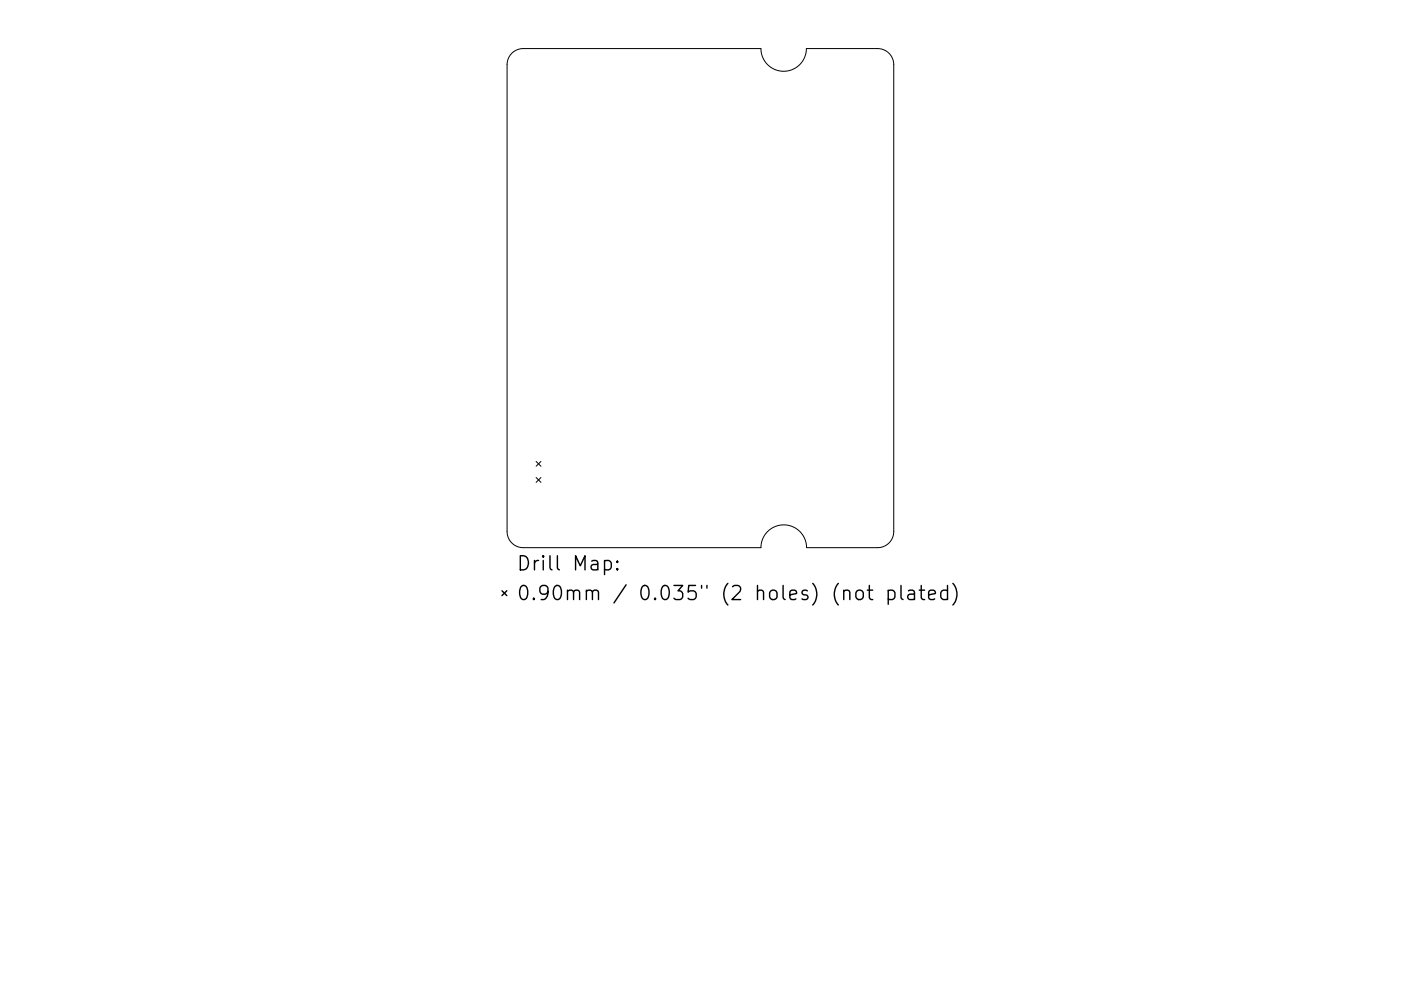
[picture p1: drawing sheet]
<svg xmlns="http://www.w3.org/2000/svg" width="297mm" height="210mm" viewBox="0 0 297 210" stroke-linecap="round" stroke-linejoin="round" font-family="sans-serif">
<defs><g id="words">
<g font-size="4.2">
<text x="109.5" y="121.1">Drill Map:</text>
<text x="109.5" y="127.4">0.90mm / 0.035&quot; (2 holes) (not plated)</text>
</g>
</g></defs>
<path d="M108.5 11.3a3.4 3.4 0 0 1 2.4-1h50.4a4.8 4.8 0 0 0 4.8 4.8 4.8 4.8 0 0 0 4.9-4.8h15.1a3.4 3.4 0 0 1 3.4 3.4v99.1a3.4 3.4 0 0 1-3.4 3.4h-15.1a4.8 4.8 0 0 0-4.8-4.8 4.8 4.8 0 0 0-4.9 4.8h-50.4a3.4 3.4 0 0 1-3.4-3.4v-99.1a3.4 3.4 0 0 1 1-2.4zM113.7 97.9l1 1M114.7 97.9l-1 1M113.7 101.3l1 1M114.7 101.3l-1 1" fill="none" stroke="#000" stroke-width=".21"/>
<g fill="none" stroke="#000" stroke-width=".3">
<path d="M128.2 119.1l.8-.2 .6 .6v.8l-.3 .5-.3 .1-.8-.1M130.9 119.1l.1 .1-.1 .1-.2-.1 .2-.1v.2M106.4 125.3l1.1 1.1M107.5 125.3l-1.1 1.1M130.9 120.6l.1 .2-.1 .1-.2-.1 .2-.2v.3M181.6 125.5a.81 .81 0 0 1 .8-.3 .81 .81 0 0 1 .6 .6v.8a.81 .81 0 0 1-.8 .6 .81 .81 0 0 1-.7-.6v-.8zM183.9 125.2h1.1M184.3 124.2v2.6l.2 .3 .5 .1M188.3 125.4l.9-.2 .5 .6v.8l-.2 .5-.3 .1-.9-.1M188.3 125.2v3M191 124.2v2.6l.5 .4M192.6 125.4l.3-.2 .8 .2 .2 .2v1.6"/>
<path d="M193.9 125.9l-1 .2a.59 .59 0 0 0-.5 .5 .59 .59 0 0 0 .5 .6l1-.1M194.9 125.2h1.1M195.3 124.2v2.6l.2 .3 .5 .1M196.9 126.2l1.4-.3-.1-.5-.9-.2-.4 .4v1.2l.1 .3 .3 .1 .9-.1M200.9 125.4l-.9-.2-.5 .6v.8l.2 .5 .3 .1 .9-.1M200.9 124.2v3M202 123.8a3.4 3.4 0 0 1 0 4.6"/>
</g>
<use href="#words"/>
</svg>
